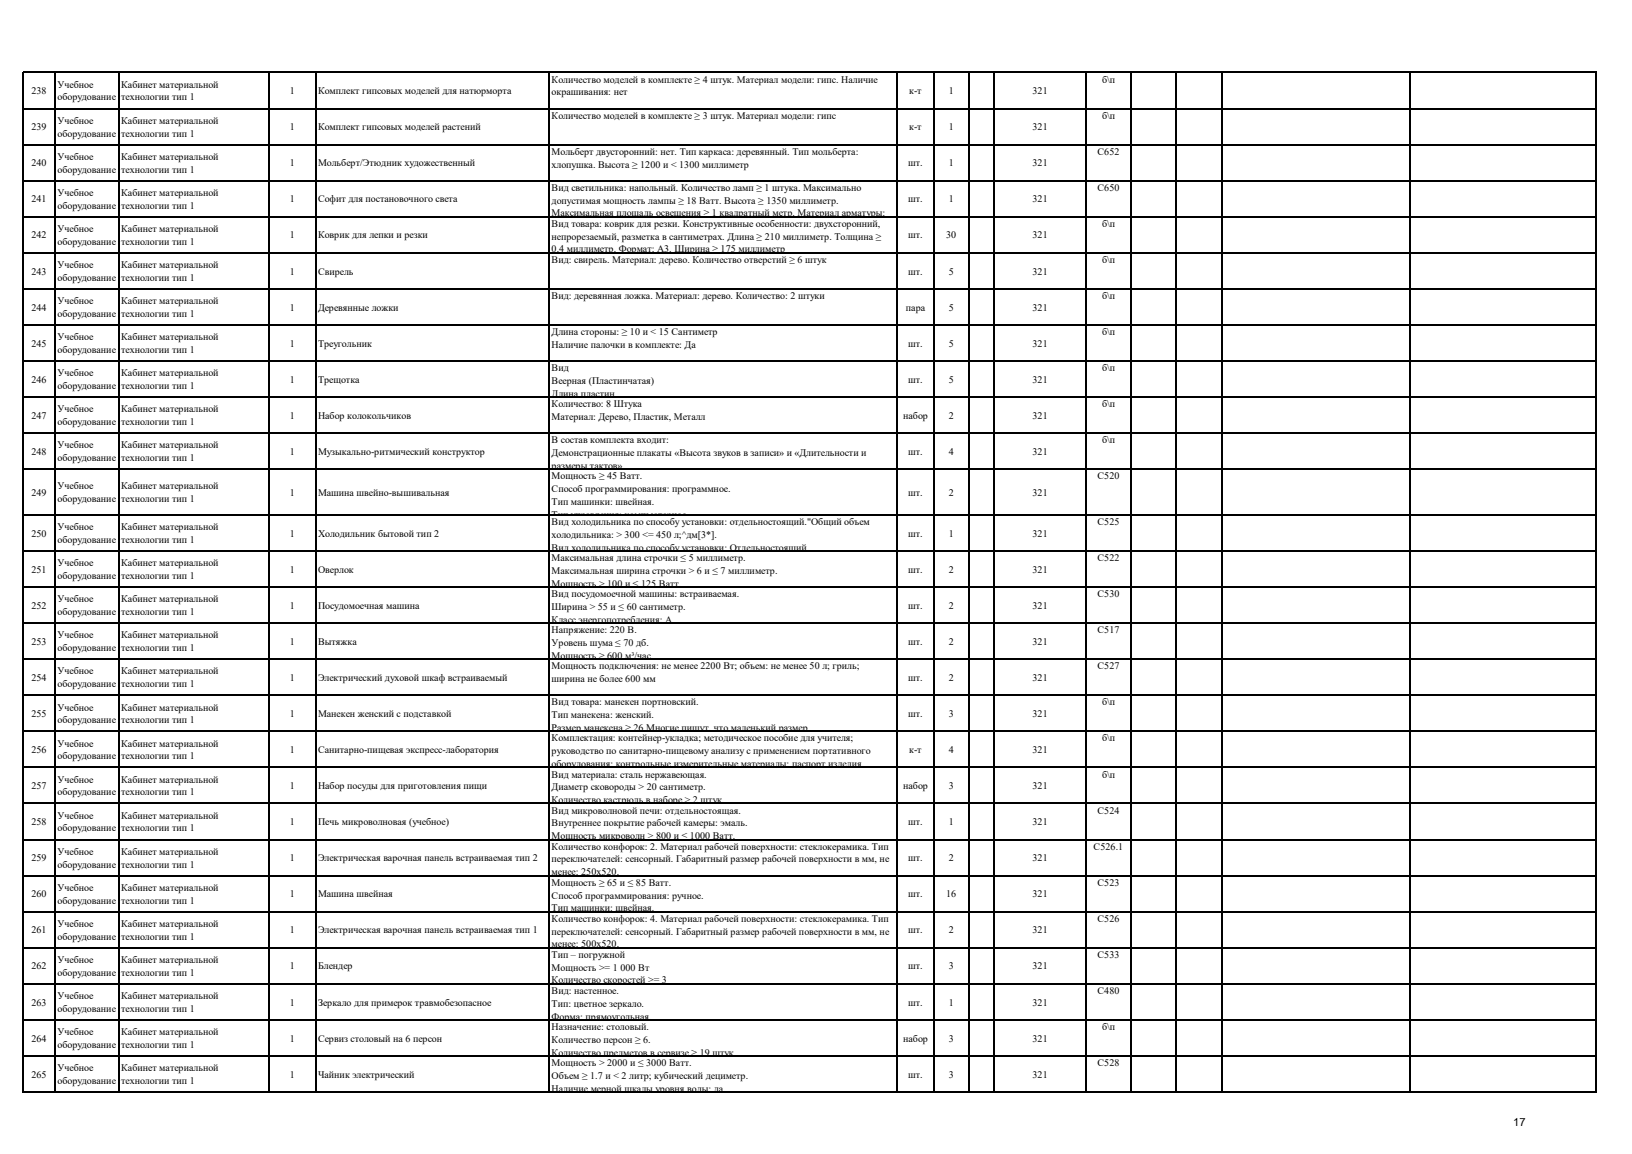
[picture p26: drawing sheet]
<svg xmlns="http://www.w3.org/2000/svg" width="297mm" height="210mm" viewBox="0 0 297 210" stroke-linecap="round" stroke-linejoin="round" font-family="sans-serif">
<defs><g id="words">
<text font-size="2" x="275.4" y="205">17</text>
<g font-size="1.8">
<text x="5.7" y="17.1">238</text>
<text x="10.5" y="16">Учебное</text>
<text x="22.1" y="16">Кабинет материальной</text>
<text x="52.8" y="17.1">1</text>
<text x="57.9" y="17.1">Комплект гипсовых моделей для натюрморта</text>
<text x="100.4" y="15">Количество моделей в комплекте ≥ 4 штук. Материал модели: гипс. Наличие</text>
<text x="100.4" y="17.4">окрашивания: нет</text>
<text x="165.5" y="17.1">к-т</text>
<text x="172.7" y="17.1">1</text>
<text x="187.9" y="17.1">321</text>
<text x="200.6" y="15">б\п</text>
<text x="5.7" y="23.7">239</text>
<text x="10.5" y="18.3">оборудование</text>
<text x="10.5" y="22.5">Учебное</text>
<text x="22.1" y="18.3">технологии тип 1</text>
<text x="22.1" y="22.5">Кабинет материальной</text>
<text x="52.8" y="23.7">1</text>
<text x="57.9" y="23.7">Комплект гипсовых моделей растений</text>
<text x="100.4" y="21.6">Количество моделей в комплекте ≥ 3 штук. Материал модели: гипс</text>
<text x="165.5" y="23.7">к-т</text>
<text x="172.7" y="23.7">1</text>
<text x="187.9" y="23.7">321</text>
<text x="200.6" y="21.6">б\п</text>
<text x="10.5" y="24.9">оборудование</text>
<text x="10.5" y="29.1">Учебное</text>
<text x="22.1" y="24.9">технологии тип 1</text>
<text x="22.1" y="29.1">Кабинет материальной</text>
<text x="100.4" y="28.2">Мольберт двусторонний: нет. Тип каркаса: деревянный. Тип мольберта:</text>
<text x="199.8" y="28.2">С652</text>
<text x="5.7" y="30.3">240</text>
<text x="10.5" y="31.4">оборудование</text>
<text x="10.5" y="35.7">Учебное</text>
<text x="22.1" y="31.4">технологии тип 1</text>
<text x="22.1" y="35.7">Кабинет материальной</text>
<text x="52.8" y="30.3">1</text>
<text x="57.9" y="30.3">Мольберт/Этюдник художественный</text>
<text x="100.4" y="30.5">хлопушка. Высота ≥ 1200 и &lt; 1300 миллиметр</text>
<text x="100.4" y="34.7">Вид светильника: напольный. Количество ламп ≥ 1 штука. Максимально</text>
<text x="165.3" y="30.3">шт.</text>
<text x="172.7" y="30.3">1</text>
<text x="187.9" y="30.3">321</text>
<text x="199.8" y="34.7">С650</text>
<text x="5.7" y="36.8">241</text>
<text x="10.5" y="38">оборудование</text>
<text x="22.1" y="38">технологии тип 1</text>
<text x="52.8" y="36.8">1</text>
<text x="57.9" y="36.8">Софит для постановочного света</text>
<text x="100.4" y="37">допустимая мощность лампы ≥ 18 Ватт. Высота ≥ 1350 миллиметр.</text>
<text x="100.4" y="39.4">Максимальная площадь освещения ≥ 1 квадратный метр. Материал арматуры:</text>
<text x="100.4" y="41.3">Вид товара: коврик для резки. Конструктивные особенности: двухсторонний,</text>
<text x="165.3" y="36.8">шт.</text>
<text x="172.7" y="36.8">1</text>
<text x="187.9" y="36.8">321</text>
<text x="200.6" y="41.3">б\п</text>
<text x="5.7" y="43.4">242</text>
<text x="10.5" y="42.2">Учебное</text>
<text x="10.5" y="44.5">оборудование</text>
<text x="22.1" y="42.2">Кабинет материальной</text>
<text x="22.1" y="44.5">технологии тип 1</text>
<text x="52.8" y="43.4">1</text>
<text x="57.9" y="43.4">Коврик для лепки и резки</text>
<text x="100.4" y="43.6">непрорезаемый, разметка в сантиметрах. Длина ≥ 210 миллиметр. Толщина ≥</text>
<text x="100.4" y="45.9">0.4 миллиметр. Формат: А3. Ширина ≥ 175 миллиметр</text>
<text x="100.4" y="47.8">Вид: свирель. Материал: дерево. Количество отверстий ≥ 6 штук</text>
<text x="165.3" y="43.4">шт.</text>
<text x="172.2" y="43.4">30</text>
<text x="187.9" y="43.4">321</text>
<text x="200.6" y="47.8">б\п</text>
<text x="5.7" y="50">243</text>
<text x="10.5" y="48.8">Учебное</text>
<text x="10.5" y="51.1">оборудование</text>
<text x="22.1" y="48.8">Кабинет материальной</text>
<text x="22.1" y="51.1">технологии тип 1</text>
<text x="52.8" y="50">1</text>
<text x="57.9" y="50">Свирель</text>
<text x="165.3" y="50">шт.</text>
<text x="172.7" y="50">5</text>
<text x="187.9" y="50">321</text>
<text x="5.7" y="56.5">244</text>
<text x="10.5" y="55.3">Учебное</text>
<text x="10.5" y="57.7">оборудование</text>
<text x="22.1" y="55.3">Кабинет материальной</text>
<text x="22.1" y="57.7">технологии тип 1</text>
<text x="52.8" y="56.5">1</text>
<text x="57.9" y="56.5">Деревянные ложки</text>
<text x="100.4" y="54.4">Вид: деревянная ложка. Материал: дерево. Количество: 2 штуки</text>
<text x="164.9" y="56.5">пара</text>
<text x="172.7" y="56.5">5</text>
<text x="187.9" y="56.5">321</text>
<text x="200.6" y="54.4">б\п</text>
<text x="5.7" y="63.1">245</text>
<text x="10.5" y="61.9">Учебное</text>
<text x="10.5" y="64.2">оборудование</text>
<text x="22.1" y="61.9">Кабинет материальной</text>
<text x="22.1" y="64.2">технологии тип 1</text>
<text x="52.8" y="63.1">1</text>
<text x="57.9" y="63.1">Треугольник</text>
<text x="100.4" y="61">Длина стороны: ≥ 10 и &lt; 15 Сантиметр</text>
<text x="100.4" y="63.3">Наличие палочки в комплекте: Да</text>
<text x="165.3" y="63.1">шт.</text>
<text x="172.7" y="63.1">5</text>
<text x="187.9" y="63.1">321</text>
<text x="200.6" y="61">б\п</text>
<text x="5.7" y="69.7">246</text>
<text x="10.5" y="68.5">Учебное</text>
<text x="10.5" y="70.8">оборудование</text>
<text x="22.1" y="68.5">Кабинет материальной</text>
<text x="22.1" y="70.8">технологии тип 1</text>
<text x="52.8" y="69.7">1</text>
<text x="57.9" y="69.7">Трещотка</text>
<text x="100.4" y="67.5">Вид</text>
<text x="100.4" y="69.9">Веерная (Пластинчатая)</text>
<text x="165.3" y="69.7">шт.</text>
<text x="172.7" y="69.7">5</text>
<text x="187.9" y="69.7">321</text>
<text x="200.6" y="67.5">б\п</text>
<text x="5.7" y="76.2">247</text>
<text x="10.5" y="75">Учебное</text>
<text x="10.5" y="77.4">оборудование</text>
<text x="22.1" y="75">Кабинет материальной</text>
<text x="22.1" y="77.4">технологии тип 1</text>
<text x="52.8" y="76.2">1</text>
<text x="57.9" y="76.2">Набор колокольчиков</text>
<text x="100.4" y="72.2">Длина пластин</text>
<text x="100.4" y="74.1">Количество: 8 Штука</text>
<text x="100.4" y="76.4">Материал: Дерево, Пластик, Металл</text>
<text x="164.4" y="76.2">набор</text>
<text x="172.7" y="76.2">2</text>
<text x="187.9" y="76.2">321</text>
<text x="200.6" y="74.1">б\п</text>
<text x="5.7" y="82.8">248</text>
<text x="10.5" y="81.6">Учебное</text>
<text x="10.5" y="83.9">оборудование</text>
<text x="22.1" y="81.6">Кабинет материальной</text>
<text x="22.1" y="83.9">технологии тип 1</text>
<text x="52.8" y="82.8">1</text>
<text x="57.9" y="82.8">Музыкально-ритмический конструктор</text>
<text x="100.4" y="80.7">В состав комплекта входит:</text>
<text x="100.4" y="83">Демонстрационные плакаты «Высота звуков в записи» и «Длительности и</text>
<text x="165.3" y="82.8">шт.</text>
<text x="172.7" y="82.8">4</text>
<text x="187.9" y="82.8">321</text>
<text x="200.6" y="80.7">б\п</text>
<text x="10.5" y="89">Учебное</text>
<text x="22.1" y="89">Кабинет материальной</text>
<text x="100.4" y="85.3">размеры тактов».</text>
<text x="100.4" y="87.2">Мощность ≥ 45 Ватт.</text>
<text x="100.4" y="89.6">Способ программирования: программное.</text>
<text x="199.8" y="87.2">С520</text>
<text x="5.7" y="90.2">249</text>
<text x="10.5" y="91.4">оборудование</text>
<text x="22.1" y="91.4">технологии тип 1</text>
<text x="52.8" y="90.2">1</text>
<text x="57.9" y="90.2">Машина швейно-вышивальная</text>
<text x="100.4" y="91.9">Тип машинки: швейная.</text>
<text x="100.4" y="94.2">Тип управления: компьютерное.</text>
<text x="100.4" y="95.6">Вид холодильника по способу установки: отдельностоящий.&quot;Общий объем</text>
<text x="165.3" y="90.2">шт.</text>
<text x="172.7" y="90.2">2</text>
<text x="187.9" y="90.2">321</text>
<text x="199.8" y="95.6">С525</text>
<text x="5.7" y="97.7">250</text>
<text x="10.5" y="96.5">Учебное</text>
<text x="10.5" y="98.8">оборудование</text>
<text x="22.1" y="96.5">Кабинет материальной</text>
<text x="22.1" y="98.8">технологии тип 1</text>
<text x="52.8" y="97.7">1</text>
<text x="57.9" y="97.7">Холодильник бытовой тип 2</text>
<text x="100.4" y="97.9">холодильника: &gt; 300 &lt;= 450 л;^дм[3*].</text>
<text x="100.4" y="100.2">Вид холодильника по способу установки: Отдельностоящий.</text>
<text x="165.3" y="97.7">шт.</text>
<text x="172.7" y="97.7">1</text>
<text x="187.9" y="97.7">321</text>
<text x="5.7" y="104.2">251</text>
<text x="10.5" y="103.1">Учебное</text>
<text x="10.5" y="105.4">оборудование</text>
<text x="22.1" y="103.1">Кабинет материальной</text>
<text x="22.1" y="105.4">технологии тип 1</text>
<text x="52.8" y="104.2">1</text>
<text x="57.9" y="104.2">Оверлок</text>
<text x="100.4" y="102.1">Максимальная длина строчки ≤ 5 миллиметр.</text>
<text x="100.4" y="104.5">Максимальная ширина строчки &gt; 6 и ≤ 7 миллиметр.</text>
<text x="100.4" y="106.8">Мощность &gt; 100 и ≤ 125 Ватт.</text>
<text x="165.3" y="104.2">шт.</text>
<text x="172.7" y="104.2">2</text>
<text x="187.9" y="104.2">321</text>
<text x="199.8" y="102.1">С522</text>
<text x="5.7" y="110.8">252</text>
<text x="10.5" y="109.6">Учебное</text>
<text x="10.5" y="112">оборудование</text>
<text x="22.1" y="109.6">Кабинет материальной</text>
<text x="22.1" y="112">технологии тип 1</text>
<text x="52.8" y="110.8">1</text>
<text x="57.9" y="110.8">Посудомоечная машина</text>
<text x="100.4" y="108.7">Вид посудомоечной машины: встраиваемая.</text>
<text x="100.4" y="111">Ширина &gt; 55 и ≤ 60 сантиметр.</text>
<text x="100.4" y="113.4">Класс энергопотребления: А</text>
<text x="165.3" y="110.8">шт.</text>
<text x="172.7" y="110.8">2</text>
<text x="187.9" y="110.8">321</text>
<text x="199.8" y="108.7">С530</text>
<text x="5.7" y="117.4">253</text>
<text x="10.5" y="116.2">Учебное</text>
<text x="10.5" y="118.5">оборудование</text>
<text x="22.1" y="116.2">Кабинет материальной</text>
<text x="22.1" y="118.5">технологии тип 1</text>
<text x="52.8" y="117.4">1</text>
<text x="57.9" y="117.4">Вытяжка</text>
<text x="100.4" y="115.3">Напряжение: 220 В.</text>
<text x="100.4" y="117.6">Уровень шума ≤ 70 дб.</text>
<text x="100.4" y="119.9">Мощность ≥ 600 м³/час.</text>
<text x="165.3" y="117.4">шт.</text>
<text x="172.7" y="117.4">2</text>
<text x="187.9" y="117.4">321</text>
<text x="199.8" y="115.3">С517</text>
<text x="5.7" y="123.9">254</text>
<text x="10.5" y="122.7">Учебное</text>
<text x="10.5" y="125.1">оборудование</text>
<text x="22.1" y="122.7">Кабинет материальной</text>
<text x="22.1" y="125.1">технологии тип 1</text>
<text x="52.8" y="123.9">1</text>
<text x="57.9" y="123.9">Электрический духовой шкаф встраиваемый</text>
<text x="100.4" y="121.8">Мощность подключения: не менее 2200 Вт; объем: не менее 50 л; гриль;</text>
<text x="100.4" y="124.1">ширина не более 600 мм</text>
<text x="165.3" y="123.9">шт.</text>
<text x="172.7" y="123.9">2</text>
<text x="187.9" y="123.9">321</text>
<text x="199.8" y="121.8">С527</text>
<text x="5.7" y="130.5">255</text>
<text x="10.5" y="129.3">Учебное</text>
<text x="10.5" y="131.6">оборудование</text>
<text x="22.1" y="129.3">Кабинет материальной</text>
<text x="22.1" y="131.6">технологии тип 1</text>
<text x="52.8" y="130.5">1</text>
<text x="57.9" y="130.5">Манекен женский с подставкой</text>
<text x="100.4" y="128.4">Вид товара: манекен портновский.</text>
<text x="100.4" y="130.7">Тип манекена: женский.</text>
<text x="165.3" y="130.5">шт.</text>
<text x="172.7" y="130.5">3</text>
<text x="187.9" y="130.5">321</text>
<text x="200.6" y="128.4">б\п</text>
<text x="5.7" y="137.1">256</text>
<text x="10.5" y="135.9">Учебное</text>
<text x="22.1" y="135.9">Кабинет материальной</text>
<text x="52.8" y="137.1">1</text>
<text x="57.9" y="137.1">Санитарно-пищевая экспресс-лаборатория</text>
<text x="100.4" y="133">Размер манекена ≥ 26 Многие пишут, что маленький размер</text>
<text x="100.4" y="134.9">Комплектация: контейнер-укладка; методическое пособие для учителя;</text>
<text x="100.4" y="137.3">руководство по санитарно-пищевому анализу с применением портативного</text>
<text x="165.5" y="137.1">к-т</text>
<text x="172.7" y="137.1">4</text>
<text x="187.9" y="137.1">321</text>
<text x="200.6" y="134.9">б\п</text>
<text x="5.7" y="143.6">257</text>
<text x="10.5" y="138.2">оборудование</text>
<text x="10.5" y="142.4">Учебное</text>
<text x="22.1" y="138.2">технологии тип 1</text>
<text x="22.1" y="142.4">Кабинет материальной</text>
<text x="52.8" y="143.6">1</text>
<text x="57.9" y="143.6">Набор посуды для приготовления пищи</text>
<text x="100.4" y="139.6">оборудования; контрольные измерительные материалы; паспорт изделия.</text>
<text x="100.4" y="141.5">Вид материала: сталь нержавеющая.</text>
<text x="100.4" y="143.8">Диаметр сковороды &gt; 20 сантиметр.</text>
<text x="164.4" y="143.6">набор</text>
<text x="172.7" y="143.6">3</text>
<text x="187.9" y="143.6">321</text>
<text x="200.6" y="141.5">б\п</text>
<text x="10.5" y="144.8">оборудование</text>
<text x="10.5" y="149">Учебное</text>
<text x="22.1" y="144.8">технологии тип 1</text>
<text x="22.1" y="149">Кабинет материальной</text>
<text x="100.4" y="146.2">Количество кастрюль в наборе &gt; 2 штук.</text>
<text x="100.4" y="148.1">Вид микроволновой печи: отдельностоящая.</text>
<text x="199.8" y="148.1">С524</text>
<text x="5.7" y="150.2">258</text>
<text x="10.5" y="151.3">оборудование</text>
<text x="10.5" y="155.6">Учебное</text>
<text x="22.1" y="151.3">технологии тип 1</text>
<text x="22.1" y="155.6">Кабинет материальной</text>
<text x="52.8" y="150.2">1</text>
<text x="57.9" y="150.2">Печь микроволновая (учебное)</text>
<text x="100.4" y="150.4">Внутреннее покрытие рабочей камеры: эмаль.</text>
<text x="100.4" y="152.7">Мощность микроволн &gt; 800 и ≤ 1000 Ватт.</text>
<text x="100.4" y="154.6">Количество конфорок: 2. Материал рабочей поверхности: стеклокерамика. Тип</text>
<text x="165.3" y="150.2">шт.</text>
<text x="172.7" y="150.2">1</text>
<text x="187.9" y="150.2">321</text>
<text x="199" y="154.6">С526.1</text>
<text x="5.7" y="156.8">259</text>
<text x="10.5" y="157.9">оборудование</text>
<text x="22.1" y="157.9">технологии тип 1</text>
<text x="52.8" y="156.8">1</text>
<text x="57.9" y="156.8">Электрическая варочная панель встраиваемая тип 2</text>
<text x="100.4" y="157">переключателей: сенсорный. Габаритный размер рабочей поверхности в мм, не</text>
<text x="100.4" y="159.3">менее: 250х520.</text>
<text x="100.4" y="161.2">Мощность ≥ 65 и ≤ 85 Ватт.</text>
<text x="165.3" y="156.8">шт.</text>
<text x="172.7" y="156.8">2</text>
<text x="187.9" y="156.8">321</text>
<text x="199.8" y="161.2">С523</text>
<text x="5.7" y="163.3">260</text>
<text x="10.5" y="162.1">Учебное</text>
<text x="10.5" y="164.5">оборудование</text>
<text x="22.1" y="162.1">Кабинет материальной</text>
<text x="22.1" y="164.5">технологии тип 1</text>
<text x="52.8" y="163.3">1</text>
<text x="57.9" y="163.3">Машина швейная</text>
<text x="100.4" y="163.5">Способ программирования: ручное.</text>
<text x="100.4" y="165.9">Тип машинки: швейная.</text>
<text x="100.4" y="167.8">Количество конфорок: 4. Материал рабочей поверхности: стеклокерамика. Тип</text>
<text x="165.3" y="163.3">шт.</text>
<text x="172.2" y="163.3">16</text>
<text x="187.9" y="163.3">321</text>
<text x="199.8" y="167.8">С526</text>
<text x="5.7" y="169.9">261</text>
<text x="10.5" y="168.7">Учебное</text>
<text x="10.5" y="171">оборудование</text>
<text x="22.1" y="168.7">Кабинет материальной</text>
<text x="22.1" y="171">технологии тип 1</text>
<text x="52.8" y="169.9">1</text>
<text x="57.9" y="169.9">Электрическая варочная панель встраиваемая тип 1</text>
<text x="100.4" y="170.1">переключателей: сенсорный. Габаритный размер рабочей поверхности в мм, не</text>
<text x="100.4" y="172.4">менее: 500х520.</text>
<text x="165.3" y="169.9">шт.</text>
<text x="172.7" y="169.9">2</text>
<text x="187.9" y="169.9">321</text>
<text x="5.7" y="176.4">262</text>
<text x="10.5" y="175.3">Учебное</text>
<text x="10.5" y="177.6">оборудование</text>
<text x="22.1" y="175.3">Кабинет материальной</text>
<text x="22.1" y="177.6">технологии тип 1</text>
<text x="52.8" y="176.4">1</text>
<text x="57.9" y="176.4">Блендер</text>
<text x="100.4" y="174.3">Тип – погружной</text>
<text x="100.4" y="176.6">Мощность &gt;= 1 000 Вт</text>
<text x="100.4" y="179">Количество скоростей &gt;= 3</text>
<text x="165.3" y="176.4">шт.</text>
<text x="172.7" y="176.4">3</text>
<text x="187.9" y="176.4">321</text>
<text x="199.8" y="174.3">С533</text>
<text x="5.7" y="183">263</text>
<text x="10.5" y="181.8">Учебное</text>
<text x="10.5" y="184.1">оборудование</text>
<text x="22.1" y="181.8">Кабинет материальной</text>
<text x="22.1" y="184.1">технологии тип 1</text>
<text x="52.8" y="183">1</text>
<text x="57.9" y="183">Зеркало для примерок травмобезопасное</text>
<text x="100.4" y="180.9">Вид: настенное.</text>
<text x="100.4" y="183.2">Тип: цветное зеркало.</text>
<text x="100.4" y="185.5">Форма: прямоугольная.</text>
<text x="165.3" y="183">шт.</text>
<text x="172.7" y="183">1</text>
<text x="187.9" y="183">321</text>
<text x="199.8" y="180.9">С480</text>
<text x="5.7" y="189.6">264</text>
<text x="10.5" y="188.4">Учебное</text>
<text x="10.5" y="190.7">оборудование</text>
<text x="22.1" y="188.4">Кабинет материальной</text>
<text x="22.1" y="190.7">технологии тип 1</text>
<text x="52.8" y="189.6">1</text>
<text x="57.9" y="189.6">Сервиз столовый на 6 персон</text>
<text x="100.4" y="187.4">Назначение: столовый.</text>
<text x="100.4" y="189.8">Количество персон ≥ 6.</text>
<text x="164.4" y="189.6">набор</text>
<text x="172.7" y="189.6">3</text>
<text x="187.9" y="189.6">321</text>
<text x="200.6" y="187.4">б\п</text>
<text x="5.7" y="196.1">265</text>
<text x="10.5" y="194.9">Учебное</text>
<text x="10.5" y="197.3">оборудование</text>
<text x="22.1" y="194.9">Кабинет материальной</text>
<text x="22.1" y="197.3">технологии тип 1</text>
<text x="52.8" y="196.1">1</text>
<text x="57.9" y="196.1">Чайник электрический</text>
<text x="100.4" y="192.1">Количество предметов в сервизе ≥ 19 штук</text>
<text x="100.4" y="194">Мощность &gt; 2000 и ≤ 3000 Ватт.</text>
<text x="100.4" y="196.3">Объем ≥ 1.7 и &lt; 2 литр; кубический дециметр.</text>
<text x="165.3" y="196.1">шт.</text>
<text x="172.7" y="196.1">3</text>
<text x="187.9" y="196.1">321</text>
<text x="199.8" y="194">С528</text>
<text x="100.4" y="198.7">Наличие мерной шкалы уровня воды: да.</text>
</g>
</g></defs>
<g fill="none" stroke="#000" stroke-width=".21">
<path d="M4.2 13.1v185.7M4.3 13.2h286.3M4.3 19.7h286.3M10.1 13.3v185.5M21.7 13.3v185.5M48.9 13.3v185.5M57.5 13.3v185.5M100 13.3v185.5M163.3 13.3v185.5M169.9 13.3v185.5M176.3 13.3v185.5M180.9 13.3v185.5"/>
<path d="M197.7 13.3v185.5M205.8 13.3v185.5M214 13.3v185.5M222.3 13.3v185.5M256.6 13.3v185.5M290.5 13.3v185.5M4.3 26.3h286.3M4.3 32.9h286.3M4.3 39.4h286.3M4.3 46h286.3M4.3 52.6h286.3M4.3 59.1h286.3"/>
<path d="M4.3 65.7h286.3M4.3 72.3h286.3M4.3 78.8h286.3M4.3 85.4h286.3M4.3 93.7h286.3M4.3 100.3h286.3M4.3 106.8h286.3M4.3 113.4h286.3M4.3 120h286.3M4.3 126.5h286.3M4.3 133.1h286.3M4.3 139.7h286.3"/>
<path d="M4.3 146.2h286.3M4.3 152.8h286.3M4.3 159.4h286.3M4.3 165.9h286.3M4.3 172.5h286.3M4.3 179h286.3M4.3 185.6h286.3M4.3 192.2h286.3M4.3 198.7h286.3"/>
</g>
<use href="#words"/>
</svg>
